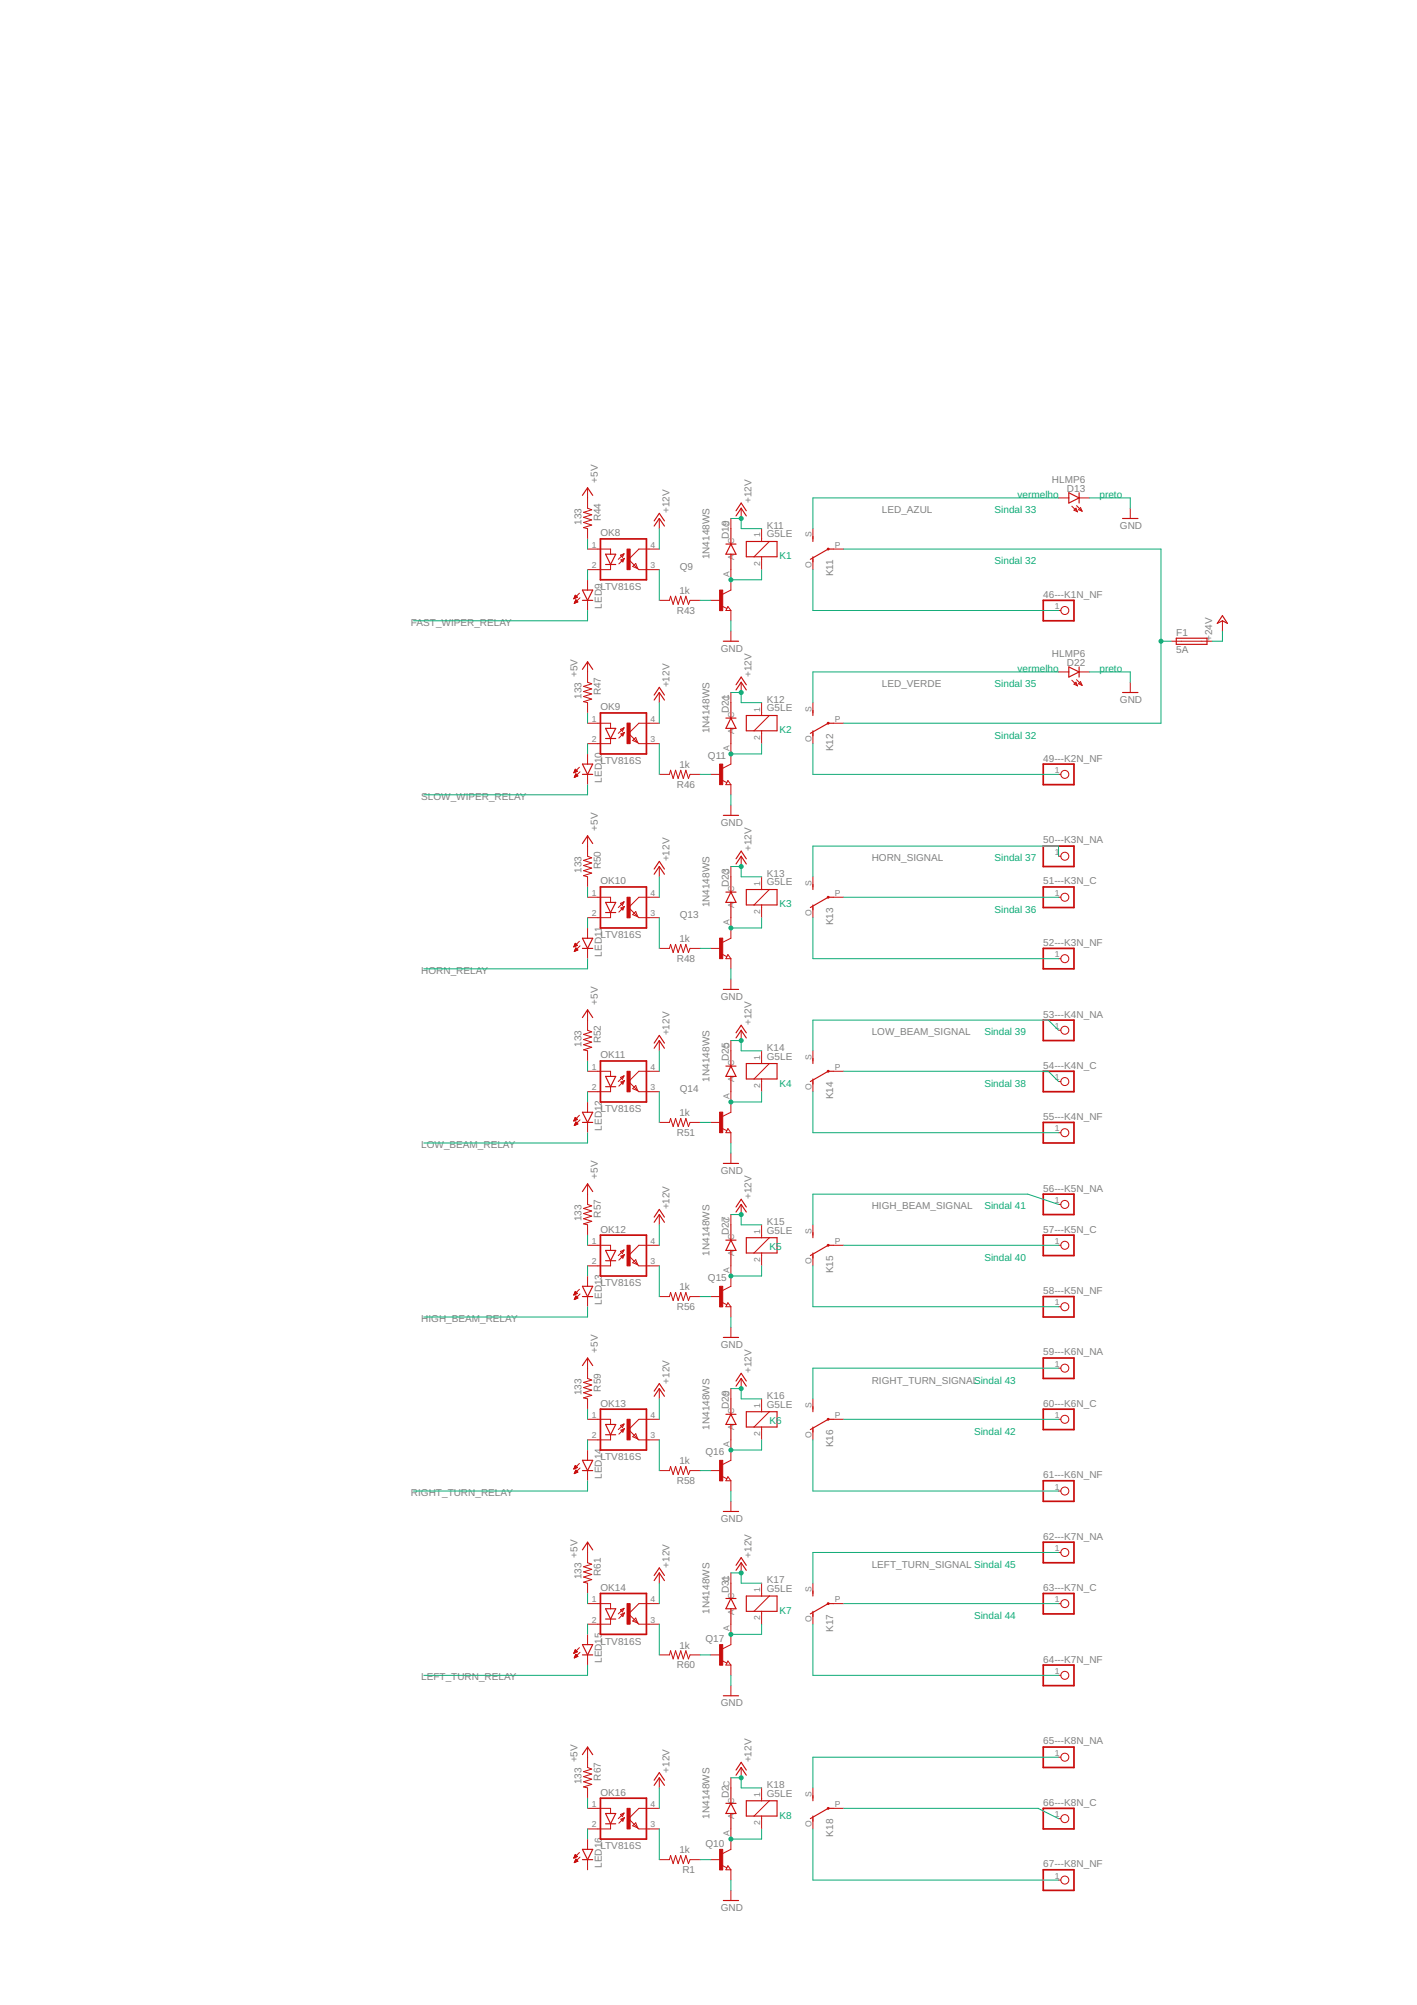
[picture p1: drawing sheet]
<svg xmlns="http://www.w3.org/2000/svg" width="210mm" height="297mm" viewBox="0 0 210 297" stroke-linecap="round" stroke-linejoin="round" font-family="sans-serif">
<defs><g id="words">
<g font-size="1.5" fill="#808080">
<text x="88.6" y="71.5" transform="rotate(-90 88.6 71.5)">+5V</text>
<text x="155.8" y="71.6">HLMP6</text>
<text x="86.1" y="77.8" transform="rotate(-90 86.1 77.8)">133</text>
<text x="89" y="77.2" transform="rotate(-90 89 77.2)">R44</text>
<text x="99.2" y="76" transform="rotate(-90 99.2 76)">+12V</text>
<text x="111.3" y="74.5" transform="rotate(-90 111.3 74.5)">+12V</text>
<text x="130.6" y="76">LED_AZUL</text>
<text x="158" y="72.9">D13</text>
<text x="88.9" y="79.5">OK8</text>
<text x="105.1" y="82.9" transform="rotate(-90 105.1 82.9)">1N4148WS</text>
<text x="108" y="79.8" transform="rotate(-90 108 79.8)">D19</text>
<text x="113.6" y="79.6">G5LE</text>
<text x="113.6" y="78.3">K11</text>
<text x="165.9" y="78.3">GND</text>
<text x="88.9" y="87.4">LTV816S</text>
<text x="100.6" y="88">1k</text>
<text x="100.7" y="84.4">Q9</text>
<text x="123.4" y="85.4" transform="rotate(-90 123.4 85.4)">K11</text>
<text x="154.5" y="88.6">46---K1N_NF</text>
<text x="60.9" y="92.7">FAST_WIPER_RELAY</text>
<text x="89.2" y="90.2" transform="rotate(-90 89.2 90.2)">LED9</text>
<text x="100.3" y="90.9">R43</text>
<text x="174.2" y="94.2">F1</text>
<text x="179.6" y="95" transform="rotate(-90 179.6 95)">+24V</text>
<text x="85.5" y="100.3" transform="rotate(-90 85.5 100.3)">+5V</text>
<text x="99.2" y="101.8" transform="rotate(-90 99.2 101.8)">+12V</text>
<text x="106.8" y="96.5">GND</text>
<text x="111.3" y="100.3" transform="rotate(-90 111.3 100.3)">+12V</text>
<text x="130.6" y="101.8">LED_VERDE</text>
<text x="155.8" y="97.4">HLMP6</text>
<text x="158" y="98.6">D22</text>
<text x="174.2" y="96.7">5A</text>
<text x="86.1" y="103.5" transform="rotate(-90 86.1 103.5)">133</text>
<text x="88.9" y="105.2">OK9</text>
<text x="89" y="103" transform="rotate(-90 89 103)">R47</text>
<text x="108" y="105.6" transform="rotate(-90 108 105.6)">D21</text>
<text x="113.6" y="105.4">G5LE</text>
<text x="113.6" y="104.1">K12</text>
<text x="165.9" y="104.1">GND</text>
<text x="88.9" y="113.2">LTV816S</text>
<text x="100.6" y="113.8">1k</text>
<text x="104.9" y="112.4">Q11</text>
<text x="105.1" y="108.7" transform="rotate(-90 105.1 108.7)">1N4148WS</text>
<text x="123.4" y="111.3" transform="rotate(-90 123.4 111.3)">K12</text>
<text x="154.5" y="112.8">49---K2N_NF</text>
<text x="62.4" y="118.5">SLOW_WIPER_RELAY</text>
<text x="89.2" y="115.9" transform="rotate(-90 89.2 115.9)">LED10</text>
<text x="100.3" y="116.7">R46</text>
<text x="88.6" y="123.1" transform="rotate(-90 88.6 123.1)">+5V</text>
<text x="106.8" y="122.3">GND</text>
<text x="154.5" y="125">50---K3N_NA</text>
<text x="86.1" y="129.3" transform="rotate(-90 86.1 129.3)">133</text>
<text x="88.9" y="131">OK10</text>
<text x="89" y="128.8" transform="rotate(-90 89 128.8)">R50</text>
<text x="99.2" y="127.6" transform="rotate(-90 99.2 127.6)">+12V</text>
<text x="108" y="131.4" transform="rotate(-90 108 131.4)">D23</text>
<text x="111.3" y="126.1" transform="rotate(-90 111.3 126.1)">+12V</text>
<text x="113.6" y="131.2">G5LE</text>
<text x="113.6" y="129.9">K13</text>
<text x="129.1" y="127.6">HORN_SIGNAL</text>
<text x="154.5" y="131">51---K3N_C</text>
<text x="100.7" y="136">Q13</text>
<text x="105.1" y="134.4" transform="rotate(-90 105.1 134.4)">1N4148WS</text>
<text x="123.4" y="137.1" transform="rotate(-90 123.4 137.1)">K13</text>
<text x="88.9" y="139">LTV816S</text>
<text x="89.2" y="141.7" transform="rotate(-90 89.2 141.7)">LED11</text>
<text x="100.3" y="142.5">R48</text>
<text x="100.6" y="139.6">1k</text>
<text x="154.5" y="140.1">52---K3N_NF</text>
<text x="62.4" y="144.3">HORN_RELAY</text>
<text x="88.6" y="148.9" transform="rotate(-90 88.6 148.9)">+5V</text>
<text x="106.8" y="148.1">GND</text>
<text x="86.1" y="155.1" transform="rotate(-90 86.1 155.1)">133</text>
<text x="89" y="154.6" transform="rotate(-90 89 154.6)">R52</text>
<text x="99.2" y="153.4" transform="rotate(-90 99.2 153.4)">+12V</text>
<text x="111.3" y="151.9" transform="rotate(-90 111.3 151.9)">+12V</text>
<text x="113.6" y="155.7">K14</text>
<text x="129.1" y="153.4">LOW_BEAM_SIGNAL</text>
<text x="154.5" y="150.7">53---K4N_NA</text>
<text x="88.9" y="156.8">OK11</text>
<text x="100.7" y="161.7">Q14</text>
<text x="105.1" y="160.2" transform="rotate(-90 105.1 160.2)">1N4148WS</text>
<text x="108" y="157.2" transform="rotate(-90 108 157.2)">D25</text>
<text x="113.6" y="157">G5LE</text>
<text x="154.5" y="158.3">54---K4N_C</text>
<text x="88.9" y="164.8">LTV816S</text>
<text x="89.2" y="167.5" transform="rotate(-90 89.2 167.5)">LED12</text>
<text x="100.6" y="165.4">1k</text>
<text x="123.4" y="162.9" transform="rotate(-90 123.4 162.9)">K14</text>
<text x="154.5" y="165.9">55---K4N_NF</text>
<text x="62.4" y="170.1">LOW_BEAM_RELAY</text>
<text x="100.3" y="168.2">R51</text>
<text x="106.8" y="173.9">GND</text>
<text x="88.6" y="174.6" transform="rotate(-90 88.6 174.6)">+5V</text>
<text x="99.2" y="179.2" transform="rotate(-90 99.2 179.2)">+12V</text>
<text x="111.3" y="177.7" transform="rotate(-90 111.3 177.7)">+12V</text>
<text x="129.1" y="179.2">HIGH_BEAM_SIGNAL</text>
<text x="154.5" y="176.5">56---K5N_NA</text>
<text x="86.1" y="180.9" transform="rotate(-90 86.1 180.9)">133</text>
<text x="88.9" y="182.6">OK12</text>
<text x="89" y="180.4" transform="rotate(-90 89 180.4)">R57</text>
<text x="108" y="183" transform="rotate(-90 108 183)">D27</text>
<text x="113.6" y="182.8">G5LE</text>
<text x="113.6" y="181.5">K15</text>
<text x="154.5" y="182.6">57---K5N_C</text>
<text x="88.9" y="190.6">LTV816S</text>
<text x="100.6" y="191.2">1k</text>
<text x="104.9" y="189.8">Q15</text>
<text x="105.1" y="186" transform="rotate(-90 105.1 186)">1N4148WS</text>
<text x="123.4" y="188.7" transform="rotate(-90 123.4 188.7)">K15</text>
<text x="154.5" y="191.7">58---K5N_NF</text>
<text x="62.4" y="195.9">HIGH_BEAM_RELAY</text>
<text x="89.2" y="193.3" transform="rotate(-90 89.2 193.3)">LED13</text>
<text x="100.3" y="194">R56</text>
<text x="88.6" y="200.4" transform="rotate(-90 88.6 200.4)">+5V</text>
<text x="106.8" y="199.7">GND</text>
<text x="111.3" y="203.5" transform="rotate(-90 111.3 203.5)">+12V</text>
<text x="154.5" y="200.8">59---K6N_NA</text>
<text x="86.1" y="206.7" transform="rotate(-90 86.1 206.7)">133</text>
<text x="88.9" y="208.4">OK13</text>
<text x="89" y="206.2" transform="rotate(-90 89 206.2)">R59</text>
<text x="99.2" y="205" transform="rotate(-90 99.2 205)">+12V</text>
<text x="108" y="208.8" transform="rotate(-90 108 208.8)">D29</text>
<text x="113.6" y="208.5">G5LE</text>
<text x="113.6" y="207.2">K16</text>
<text x="129.1" y="205">RIGHT_TURN_SIGNALSindal 43</text>
<text x="154.5" y="208.4">60---K6N_C</text>
<text x="104.5" y="215.6">Q16</text>
<text x="105.1" y="211.8" transform="rotate(-90 105.1 211.8)">1N4148WS</text>
<text x="123.4" y="214.4" transform="rotate(-90 123.4 214.4)">K16</text>
<text x="60.9" y="221.7">RIGHT_TURN_RELAY</text>
<text x="88.9" y="216.3">LTV816S</text>
<text x="89.2" y="219.1" transform="rotate(-90 89.2 219.1)">LED14</text>
<text x="100.3" y="219.8">R58</text>
<text x="100.6" y="216.9">1k</text>
<text x="154.5" y="219">61---K6N_NF</text>
<text x="106.8" y="225.4">GND</text>
<text x="85.5" y="230.8" transform="rotate(-90 85.5 230.8)">+5V</text>
<text x="86.1" y="234" transform="rotate(-90 86.1 234)">133</text>
<text x="89" y="233.5" transform="rotate(-90 89 233.5)">R61</text>
<text x="99.2" y="232.3" transform="rotate(-90 99.2 232.3)">+12V</text>
<text x="111.3" y="230.8" transform="rotate(-90 111.3 230.8)">+12V</text>
<text x="129.1" y="232.3">LEFT_TURN_SIGNAL Sindal 45</text>
<text x="154.5" y="228.1">62---K7N_NA</text>
<text x="88.9" y="235.7">OK14</text>
<text x="105.1" y="239.1" transform="rotate(-90 105.1 239.1)">1N4148WS</text>
<text x="108" y="236.1" transform="rotate(-90 108 236.1)">D31</text>
<text x="113.6" y="235.8">G5LE</text>
<text x="113.6" y="234.5">K17</text>
<text x="154.5" y="235.7">63---K7N_C</text>
<text x="88.9" y="243.6">LTV816S</text>
<text x="100.6" y="244.3">1k</text>
<text x="104.5" y="243.3">Q17</text>
<text x="123.4" y="241.7" transform="rotate(-90 123.4 241.7)">K17</text>
<text x="62.4" y="249">LEFT_TURN_RELAY</text>
<text x="89.2" y="246.4" transform="rotate(-90 89.2 246.4)">LED15</text>
<text x="100.3" y="247.1">R60</text>
<text x="154.5" y="246.3">64---K7N_NF</text>
<text x="106.8" y="252.7">GND</text>
<text x="85.5" y="261.1" transform="rotate(-90 85.5 261.1)">+5V</text>
<text x="89" y="263.8" transform="rotate(-90 89 263.8)">R67</text>
<text x="99.2" y="262.6" transform="rotate(-90 99.2 262.6)">+12V</text>
<text x="111.3" y="261.1" transform="rotate(-90 111.3 261.1)">+12V</text>
<text x="154.5" y="258.4">65---K8N_NA</text>
<text x="86.1" y="264.3" transform="rotate(-90 86.1 264.3)">133</text>
<text x="88.9" y="266">OK16</text>
<text x="105.1" y="269.4" transform="rotate(-90 105.1 269.4)">1N4148WS</text>
<text x="108" y="266.4" transform="rotate(-90 108 266.4)">D2</text>
<text x="113.6" y="266.2">G5LE</text>
<text x="113.6" y="264.9">K18</text>
<text x="154.5" y="267.5">66---K8N_C</text>
<text x="88.9" y="274">LTV816S</text>
<text x="100.6" y="274.6">1k</text>
<text x="104.5" y="273.6">Q10</text>
<text x="123.4" y="272.1" transform="rotate(-90 123.4 272.1)">K18</text>
<text x="89.2" y="276.7" transform="rotate(-90 89.2 276.7)">LED16</text>
<text x="101.1" y="277.5">R1</text>
<text x="154.5" y="276.6">67---K8N_NF</text>
<text x="106.8" y="283.1">GND</text>
</g>
<g font-size="1.5" fill="#0dab76">
<text x="147.3" y="76">Sindal 33</text>
<text x="150.7" y="73.8">vermelho</text>
<text x="162.9" y="73.8">preto</text>
<text x="115.5" y="82.9">K1</text>
<text x="147.3" y="83.6">Sindal 32</text>
<text x="147.3" y="101.8">Sindal 35</text>
<text x="150.7" y="99.6">vermelho</text>
<text x="162.9" y="99.6">preto</text>
<text x="115.5" y="108.7">K2</text>
<text x="147.3" y="109.4">Sindal 32</text>
<text x="147.3" y="127.6">Sindal 37</text>
<text x="115.5" y="134.4">K3</text>
<text x="147.3" y="135.2">Sindal 36</text>
<text x="145.8" y="153.4">Sindal 39</text>
<text x="115.5" y="161">K4</text>
<text x="145.8" y="161">Sindal 38</text>
<text x="145.8" y="179.2">Sindal 41</text>
<text x="114" y="185.3">K5</text>
<text x="145.8" y="186.8">Sindal 40</text>
<text x="114" y="211">K6</text>
<text x="144.3" y="212.6">Sindal 42</text>
<text x="115.5" y="239.1">K7</text>
<text x="144.3" y="239.9">Sindal 44</text>
<text x="115.5" y="269.4">K8</text>
</g>
<g font-size="1.3" fill="#808080">
<text x="87.6" y="81.1">1</text>
<text x="96.4" y="81.1">4</text>
<text x="108.1" y="78.1" transform="rotate(-90 108.1 78.1)">C</text>
<text x="108.7" y="83" transform="rotate(-90 108.7 83)">A</text>
<text x="108.7" y="80.6" transform="rotate(-90 108.7 80.6)">C</text>
<text x="112.6" y="83.8" transform="rotate(-90 112.6 83.8)">2</text>
<text x="112.6" y="79.6" transform="rotate(-90 112.6 79.6)">1</text>
<text x="120.2" y="79.6" transform="rotate(-90 120.2 79.6)">S</text>
<text x="123.7" y="81.1">P</text>
<text x="87.6" y="84.2">2</text>
<text x="96.4" y="84.2">3</text>
<text x="108.1" y="85.4" transform="rotate(-90 108.1 85.4)">A</text>
<text x="120.2" y="84.1" transform="rotate(-90 120.2 84.1)">O</text>
<text x="156.2" y="90.2">1</text>
<text x="87.6" y="106.9">1</text>
<text x="96.4" y="106.9">4</text>
<text x="108.1" y="103.9" transform="rotate(-90 108.1 103.9)">C</text>
<text x="108.7" y="106.4" transform="rotate(-90 108.7 106.4)">C</text>
<text x="112.6" y="105.4" transform="rotate(-90 112.6 105.4)">1</text>
<text x="120.2" y="105.4" transform="rotate(-90 120.2 105.4)">S</text>
<text x="123.7" y="106.9">P</text>
<text x="87.6" y="110">2</text>
<text x="96.4" y="110">3</text>
<text x="108.1" y="111.2" transform="rotate(-90 108.1 111.2)">A</text>
<text x="108.7" y="108.8" transform="rotate(-90 108.7 108.8)">A</text>
<text x="112.6" y="109.6" transform="rotate(-90 112.6 109.6)">2</text>
<text x="120.2" y="109.9" transform="rotate(-90 120.2 109.9)">O</text>
<text x="156.2" y="114.5">1</text>
<text x="108.1" y="129.7" transform="rotate(-90 108.1 129.7)">C</text>
<text x="112.6" y="131.2" transform="rotate(-90 112.6 131.2)">1</text>
<text x="120.2" y="131.2" transform="rotate(-90 120.2 131.2)">S</text>
<text x="156.2" y="126.6">1</text>
<text x="87.6" y="132.7">1</text>
<text x="87.6" y="135.7">2</text>
<text x="96.4" y="135.7">3</text>
<text x="96.4" y="132.7">4</text>
<text x="108.1" y="137" transform="rotate(-90 108.1 137)">A</text>
<text x="108.7" y="134.6" transform="rotate(-90 108.7 134.6)">A</text>
<text x="108.7" y="132.2" transform="rotate(-90 108.7 132.2)">C</text>
<text x="112.6" y="135.4" transform="rotate(-90 112.6 135.4)">2</text>
<text x="120.2" y="135.6" transform="rotate(-90 120.2 135.6)">O</text>
<text x="123.7" y="132.7">P</text>
<text x="156.2" y="132.7">1</text>
<text x="156.2" y="141.8">1</text>
<text x="108.1" y="155.5" transform="rotate(-90 108.1 155.5)">C</text>
<text x="156.2" y="152.4">1</text>
<text x="87.6" y="158.5">1</text>
<text x="87.6" y="161.5">2</text>
<text x="96.4" y="161.5">3</text>
<text x="96.4" y="158.5">4</text>
<text x="108.7" y="160.3" transform="rotate(-90 108.7 160.3)">A</text>
<text x="108.7" y="158" transform="rotate(-90 108.7 158)">C</text>
<text x="112.6" y="161.1" transform="rotate(-90 112.6 161.1)">2</text>
<text x="112.6" y="157" transform="rotate(-90 112.6 157)">1</text>
<text x="120.2" y="161.4" transform="rotate(-90 120.2 161.4)">O</text>
<text x="120.2" y="157" transform="rotate(-90 120.2 157)">S</text>
<text x="123.7" y="158.5">P</text>
<text x="156.2" y="160">1</text>
<text x="108.1" y="162.8" transform="rotate(-90 108.1 162.8)">A</text>
<text x="156.2" y="167.6">1</text>
<text x="156.2" y="178.2">1</text>
<text x="87.6" y="184.3">1</text>
<text x="96.4" y="184.3">4</text>
<text x="108.1" y="181.2" transform="rotate(-90 108.1 181.2)">C</text>
<text x="108.7" y="183.8" transform="rotate(-90 108.7 183.8)">C</text>
<text x="112.6" y="182.8" transform="rotate(-90 112.6 182.8)">1</text>
<text x="120.2" y="182.8" transform="rotate(-90 120.2 182.8)">S</text>
<text x="123.7" y="184.3">P</text>
<text x="156.2" y="184.3">1</text>
<text x="87.6" y="187.3">2</text>
<text x="96.4" y="187.3">3</text>
<text x="108.1" y="188.6" transform="rotate(-90 108.1 188.6)">A</text>
<text x="108.7" y="186.1" transform="rotate(-90 108.7 186.1)">A</text>
<text x="112.6" y="186.9" transform="rotate(-90 112.6 186.9)">2</text>
<text x="120.2" y="187.2" transform="rotate(-90 120.2 187.2)">O</text>
<text x="156.2" y="193.4">1</text>
<text x="156.2" y="202.5">1</text>
<text x="108.1" y="207" transform="rotate(-90 108.1 207)">C</text>
<text x="108.7" y="209.6" transform="rotate(-90 108.7 209.6)">C</text>
<text x="112.6" y="208.6" transform="rotate(-90 112.6 208.6)">1</text>
<text x="120.2" y="208.6" transform="rotate(-90 120.2 208.6)">S</text>
<text x="87.6" y="210.1">1</text>
<text x="87.6" y="213.1">2</text>
<text x="96.4" y="213.1">3</text>
<text x="96.4" y="210.1">4</text>
<text x="108.1" y="214.4" transform="rotate(-90 108.1 214.4)">A</text>
<text x="108.7" y="211.9" transform="rotate(-90 108.7 211.9)">A</text>
<text x="112.6" y="212.7" transform="rotate(-90 112.6 212.7)">2</text>
<text x="120.2" y="213" transform="rotate(-90 120.2 213)">O</text>
<text x="123.7" y="210.1">P</text>
<text x="156.2" y="210.1">1</text>
<text x="156.2" y="220.7">1</text>
<text x="156.2" y="229.8">1</text>
<text x="87.6" y="237.4">1</text>
<text x="96.4" y="237.4">4</text>
<text x="108.1" y="234.3" transform="rotate(-90 108.1 234.3)">C</text>
<text x="108.7" y="239.2" transform="rotate(-90 108.7 239.2)">A</text>
<text x="108.7" y="236.9" transform="rotate(-90 108.7 236.9)">C</text>
<text x="112.6" y="235.9" transform="rotate(-90 112.6 235.9)">1</text>
<text x="120.2" y="235.9" transform="rotate(-90 120.2 235.9)">S</text>
<text x="123.7" y="237.4">P</text>
<text x="156.2" y="237.4">1</text>
<text x="87.6" y="240.4">2</text>
<text x="96.4" y="240.4">3</text>
<text x="108.1" y="241.7" transform="rotate(-90 108.1 241.7)">A</text>
<text x="112.6" y="240" transform="rotate(-90 112.6 240)">2</text>
<text x="120.2" y="240.3" transform="rotate(-90 120.2 240.3)">O</text>
<text x="156.2" y="248">1</text>
<text x="156.2" y="260.1">1</text>
<text x="87.6" y="267.7">1</text>
<text x="96.4" y="267.7">4</text>
<text x="108.1" y="264.7" transform="rotate(-90 108.1 264.7)">C</text>
<text x="108.7" y="269.6" transform="rotate(-90 108.7 269.6)">A</text>
<text x="108.7" y="267.2" transform="rotate(-90 108.7 267.2)">C</text>
<text x="112.6" y="266.2" transform="rotate(-90 112.6 266.2)">1</text>
<text x="120.2" y="266.2" transform="rotate(-90 120.2 266.2)">S</text>
<text x="123.7" y="267.7">P</text>
<text x="156.2" y="269.2">1</text>
<text x="87.6" y="270.7">2</text>
<text x="96.4" y="270.7">3</text>
<text x="108.1" y="272" transform="rotate(-90 108.1 272)">A</text>
<text x="112.6" y="270.3" transform="rotate(-90 112.6 270.3)">2</text>
<text x="120.2" y="270.6" transform="rotate(-90 120.2 270.6)">O</text>
<text x="156.2" y="278.3">1</text>
</g>
</g></defs>
<g fill="none" stroke="#c90d0c" stroke-width=".17">
<path d="M86.3 73.4l.7-1.1 .8 1.1M96.9 77.9l.8-1.1 .7 1.1M96.9 77.2l.8-1.1 .7 1.1M108.3 78.3v2.3M109 76.4l.8-1.1 .8 1.1M109 75.7l.8-1.2 .8 1.2M120.4 79.5v.7M158.3 73l1.6 .8-1.6 .7zM159.9 73v1.5M166.3 76.8h2.3M86.3 99.2l.7-1.2 .8 1.2M86.3 87.4h1.5l-.8 1.5z"/>
<path d="M86.3 88.9h1.5M89.7 82.1h1.5l-.8 1.5zM89.7 83.6h1.5M107.1 95h2.3M107.5 80.6h1.5M108.3 80.6l.7 1.5h-1.5zM108.3 82.1v2.3M110.6 80.2h4.5v2.3h-4.5zM120.4 82.5v.7M123.4 81.3h-.7l-2.7 1.6M158.3 98.8l1.6 .7-1.6 .8zM159.9 98.8v1.5"/>
<path d="M174.2 94.6h4.6v.9h-4.6zM181.1 91.2l.7 1.2-.7-.4-.8 .4zM86.3 113.2h1.5l-.8 1.5zM86.3 114.7h1.5M89.7 107.9h1.5l-.8 1.5zM89.7 109.4h1.5M96.9 103.7l.8-1.1 .7 1.1M96.9 103l.8-1.2 .7 1.2M107.5 106.4h1.5M108.3 104.1v2.3M108.3 107.9v2.3M108.3 106.4l.7 1.5h-1.5z"/>
<path d="M109 102.2l.8-1.1 .8 1.1M109 101.5l.8-1.2 .8 1.2M110.6 106h4.5v2.3h-4.5zM120.4 105.2v.8M120.4 108.3v.7M123.4 107.1h-.7l-2.7 1.5M166.3 102.6h2.3M86.3 125l.7-1.2 .8 1.2M86.3 139h1.5l-.8 1.5zM89.7 133.7h1.5l-.8 1.5zM89.7 135.2h1.5M96.9 129.5l.8-1.1 .7 1.1"/>
<path d="M96.9 128.8l.8-1.2 .7 1.2M107.1 120.8h2.3M107.5 132.2h1.5M108.3 129.9v2.3M108.3 133.7v2.3M108.3 132.2l.7 1.5h-1.5zM109 128l.8-1.1 .8 1.1M109 127.2l.8-1.1 .8 1.1M110.6 131.8h4.5v2.3h-4.5zM120.4 131v.8M120.4 134.1v.7M123.4 132.9h-.7l-2.7 1.6"/>
<path d="M86.3 150.7l.7-1.1 .8 1.1M86.3 140.5h1.5M89.7 159.5h1.5l-.8 1.5zM96.9 155.3l.8-1.1 .7 1.1M96.9 154.5l.8-1.1 .7 1.1M107.1 146.6h2.3M107.5 157.9h1.5M108.3 155.7v2.2M108.3 159.5v2.2M108.3 157.9l.7 1.6h-1.5zM109 153.8l.8-1.2 .8 1.2M109 153l.8-1.1 .8 1.1"/>
<path d="M110.6 157.6h4.5v2.3h-4.5zM120.4 156.8v.8M120.4 159.9v.7M123.4 158.7h-.7l-2.7 1.5M86.3 176.5l.7-1.1 .8 1.1M86.3 164.8h1.5l-.8 1.5zM86.3 166.3h1.5M89.7 161h1.5M107.1 172.4h2.3M109 179.6l.8-1.2 .8 1.2M109 178.8l.8-1.1 .8 1.1M86.3 190.6h1.5l-.8 1.5z"/>
<path d="M86.3 192.1h1.5M89.7 185.3h1.5l-.8 1.5zM89.7 186.8h1.5M96.9 181.1l.8-1.2 .7 1.2M96.9 180.3l.8-1.1 .7 1.1M107.1 198.1h2.3M107.5 183.7h1.5M108.3 181.5v2.2M108.3 185.3v2.2M108.3 183.7l.7 1.6h-1.5zM110.6 183.4h4.5v2.2h-4.5zM120.4 182.6v.8"/>
<path d="M120.4 185.6v.8M123.4 184.5h-.7l-2.7 1.5M86.3 202.3l.7-1.1 .8 1.1M86.3 216.3h1.5l-.8 1.6zM86.3 217.9h1.5M89.7 211h1.5l-.8 1.6zM89.7 212.6h1.5M96.9 206.9l.8-1.2 .7 1.2M96.9 206.1l.8-1.1 .7 1.1M107.5 209.5h1.5M108.3 207.2v2.3M108.3 211v2.3"/>
<path d="M108.3 209.5l.7 1.5h-1.5zM109 205.4l.8-1.2 .8 1.2M109 204.6l.8-1.1 .8 1.1M110.6 209.1h4.5v2.3h-4.5zM120.4 208.4v.7M120.4 211.4v.8M123.4 210.3h-.7l-2.7 1.5M86.3 229.6l.7-1.1 .8 1.1M89.7 238.3h1.5l-.8 1.6zM89.7 239.9h1.5M96.9 234.2l.8-1.2 .7 1.2M96.9 233.4l.8-1.1 .7 1.1"/>
<path d="M107.1 223.9h2.3M107.5 236.8h1.5M108.3 234.5v2.3M108.3 238.3v2.3M108.3 236.8l.7 1.5h-1.5zM109 232.6l.8-1.1 .8 1.1M109 231.9l.8-1.1 .8 1.1M110.6 236.5h4.5v2.2h-4.5zM120.4 235.7v.8M120.4 238.7v.8M123.4 237.6h-.7l-2.7 1.5M86.3 243.6h1.5l-.8 1.6z"/>
<path d="M86.3 245.2h1.5M86.3 259.9l.7-1.1 .8 1.1M107.1 251.2h2.3M86.3 274h1.5l-.8 1.5zM86.3 275.5h1.5M89.7 268.7h1.5l-.8 1.5zM89.7 270.2h1.5M96.9 264.5l.8-1.1 .7 1.1M96.9 263.7l.8-1.1 .7 1.1M107.5 267.2h1.5M108.3 264.9v2.3M108.3 268.7v2.3"/>
<path d="M108.3 267.2l.7 1.5h-1.5zM109 263l.8-1.1 .8 1.1M109 262.2l.8-1.1 .8 1.1M110.6 266.8h4.5v2.2h-4.5zM120.4 266v.8M120.4 269v.8M123.4 267.9h-.7l-2.7 1.5M107.1 281.6h2.3"/>
</g>
<g fill="none" stroke="#c90d0c" stroke-width=".15">
<path d="M87 72.3v3l.7 .2-1.3 .4 1.3 .4-1.3 .3 1.3 .4-1.3 .4 1.3 .4-1.3 .4 .6 .1v1.5M97.7 76.8v1.5M108.3 76.8v1.5M109.8 75.3v1.5M112.8 78.3v1.9M120.4 78.3v1.5M156.8 73.8h1.5M158.8 75l.8 .8M159.1 75.6l.3-.3 .2 .5zM159.5 74.9l.8 .8M159.9 73.8h1.5M160.1 75.2l.2 .5-.5-.2z"/>
<path d="M167.4 75.3v1.5M85 88.7h.1M85 88.6h.2M85.1 88.5h.3M85.1 89.4h.1M85.1 88.5h.4M85.1 88.4h.4M85.1 89.3h.1M85.1 88.4h.3M85.1 89.3h.3M85.2 89.2h.3M85.2 88.3h.2"/>
<path d="M85.2 89.1h.4M85.2 88.2h.1M85.2 89.1h.3M85.2 88.2l.3 .3-.5 .2zM85.2 89h.3M85.3 89h.1M85.3 88.9h.1M85.3 88.9l.3 .3-.5 .2zM85.8 87.9l-.8 .8M85.9 88.6l-.8 .8M87 81.3h3.4v.8M87 85.9v1.5"/>
<path d="M87 88.9v1.5M87 98v3.1l.7 .2-1.3 .4 1.3 .4-1.3 .3 1.3 .4-1.3 .4 1.3 .4-1.3 .3 .6 .2v1.5M90.4 83.6v.8h-3.4M91.9 82.3l.5-.3-.2 .6zM92 83l.5-.3-.2 .5zM92.4 82l-.8 .9M92.5 82.7l-.8 .8M94.2 83.5l.3 .7-.8-.3zM94.5 84.2l.1 .2h3.1M97.7 88.9h1.5l.1-.6 .4 1.2 .4-1.2 .4 1.2 .3-1.2 .4 1.2 .4-1.2 .4 1.2 .2-.6h1.5M97.7 81.3h-3.1l-1.5 1.6 1.4 1.3M105.2 88.9h1.6"/>
<path d="M106.9 89.8l.8 .3M107.8 89.9l.5 .5h-.8zM108.3 84.4v3l-1.2 .6M108.3 90.4v1.6M108.3 93.5v1.5M112.8 82.5v1.9M114 80.2l-2.3 2.3M120.4 82.9v1.5M123.4 81.3h1.6M156.8 90.4h.3M156.8 99.5h1.5M159.9 99.5h1.5"/>
<path d="M173.5 95h6.1M181.1 92v1.5M85 114.4h.1M85 114.4h.3M85.1 114.3h.3M85.1 114.3h.4M85.1 115.1h.1M85.1 114.2h.4M85.1 115.1h.2M85.1 115h.3M85.2 114.2h.2M85.2 115h.3"/>
<path d="M85.2 114.1h.1M85.2 114.9h.4M85.2 114h.1M85.2 114l-.2 .5M85.2 114l.3 .3-.5 .2M85.2 114.9h.3M85.2 114.8h.2M85.3 114.7h.1M85.3 114.6l.3 .4-.5 .2zM85.8 113.7l-.8 .8M85.9 114.3l-.8 .9M87 107.1h3.4v.8"/>
<path d="M87 111.7v1.5M87 114.7v1.5M90.4 109.4v.8h-3.4M91.9 108.1l.5-.3-.2 .6zM92 108.7l.5-.2-.2 .5zM92.4 107.8l-.8 .8M92.5 108.5l-.8 .8M94.2 109.3l.3 .7-.8-.3zM94.5 110l.1 .2h3.1M97.7 114.7h1.5l.1-.6 .4 1.2 .4-1.2 .4 1.2 .3-1.2 .4 1.2 .4-1.2 .4 1.2 .2-.6h1.5M97.7 107.1h-3.1l-1.5 1.5 1.4 1.4M97.7 102.6v1.5"/>
<path d="M105.2 114.7h1.6M106.9 115.6l.8 .4M107.8 115.6l.5 .6h-.8zM108.3 102.6v1.5M108.3 110.2v3l-1.2 .6M108.3 116.2v1.6M108.3 119.3v1.5M109.8 101.1v1.5M112.8 104.1v1.9M112.8 108.3v1.9M114 106l-2.3 2.3M120.4 104.1v1.5"/>
<path d="M120.4 108.6v1.6M123.4 107.1h1.6M156.8 114.7h.3M158.8 100.8l.8 .8M159.1 101.4l.3-.3 .2 .5zM159.5 100.7l.8 .8M160.1 101l.2 .5-.5-.2zM167.4 101.1v1.5M85.1 140h.3M85.2 139.9h.2M85.2 139.9h.1M85.2 139.8h.1"/>
<path d="M85.2 139.7l.3 .4-.5 .2zM85.8 139.4l-.8 .9M87 132.9h3.4v.8M87 123.8v3.1l.7 .2-1.3 .4 1.3 .3-1.3 .4 1.3 .4-1.3 .4 1.3 .3-1.3 .4 .6 .2v1.5M87 137.5v1.5M90.4 135.2v.8h-3.4M91.9 133.8l.5-.2-.2 .5zM92 134.5l.5-.2-.2 .5zM92.4 133.6l-.8 .9M92.5 134.3l-.8 .8M94.2 135l.3 .8-.8-.3zM94.5 135.8l.1 .2h3.1"/>
<path d="M97.7 132.9h-3.1l-1.5 1.6 1.4 1.3M97.7 128.4v1.5M108.3 128.4v1.5M108.3 136v3l-1.2 .6M109.8 126.9v1.5M112.8 129.9v1.9M112.8 134.1v1.9M114 131.8l-2.3 2.3M120.4 129.9v1.5M120.4 134.5v1.5M123.4 132.9h1.6M156.8 132.9h.3"/>
<path d="M156.8 126.9h.3M85 140.3h.1M85 140.2h.1M85 140.2h.3M85.1 140.1h.3M85.1 140h.4M85.1 140.9h.1M85.1 140.9h.2M85.1 140.8h.3M85.2 140.8h.4M85.2 140.7h.4M85.2 140.6h.3"/>
<path d="M85.2 140.6h.2M85.3 140.5h.1M85.3 140.4l.3 .3-.5 .3zM85.9 140.1l-.8 .9M87 158.7h3.4v.8M87 140.5v1.5M87 149.6v3l.7 .3-1.3 .3 1.3 .4-1.3 .4 1.3 .4-1.3 .4 1.3 .4-1.3 .3 .6 .2v1.5M91.9 159.6l.5-.2-.2 .5zM92.4 159.4l-.8 .8M97.7 140.5h1.5l.1-.6 .4 1.2 .4-1.2 .4 1.2 .3-1.2 .4 1.2 .4-1.2 .4 1.2 .2-.6h1.5M97.7 158.7h-3.1l-1.5 1.5 1.4 1.4M97.7 154.2v1.5"/>
<path d="M105.2 140.5h1.6M106.9 141.4l.8 .3M107.8 141.4l.5 .6h-.8zM108.3 142v1.5M108.3 145.1v1.5M108.3 154.2v1.5M109.8 152.6v1.6M112.8 155.7v1.9M112.8 159.9v1.8M114 157.6l-2.3 2.3M120.4 155.7v1.5M123.4 158.7h1.6"/>
<path d="M156.8 142h.3M156.8 152.6h.3M85 166.1h.1M85 166h.2M85 165.9h.3M85.1 165.9h.3M85.1 166.7h.1M85.1 165.8h.4M85.1 166.6h.2M85.1 165.8h.3M85.1 166.6h.3M85.2 165.7h.2"/>
<path d="M85.2 165.6h.1M85.2 166.5h.4M85.2 165.5l.3 .3-.5 .3zM85.2 166.4h.3M85.2 166.3h.2M85.3 166.3h.1M85.6 166.5l-.3-.3-.2 .6M85.6 166.5l-.5 .3M85.8 165.2l-.8 .9M85.9 165.9l-.8 .9M87 163.3v1.5M87 166.3v1.5"/>
<path d="M87 175.4v3l.7 .2-1.3 .4 1.3 .4-1.3 .4 1.3 .4-1.3 .4 1.3 .3-1.3 .4 .6 .2v1.5M90.4 161v.7h-3.4M92 160.3l.5-.2-.2 .5zM92.5 160.1l-.8 .8M94.2 160.8l.3 .8-.8-.3zM94.5 161.6l.1 .1h3.1M97.7 166.3h1.5l.1-.6 .4 1.2 .4-1.2 .4 1.2 .3-1.2 .4 1.2 .4-1.2 .4 1.2 .2-.6h1.5M97.7 179.9v1.6M105.2 166.3h1.6M106.9 167.2l.8 .3M107.8 167.2l.5 .6h-.8zM108.3 161.7v3.1l-1.2 .6"/>
<path d="M108.3 167.8v1.5M108.3 170.8v1.6M108.3 179.9v1.6M109.8 178.4v1.5M120.4 160.2v1.5M156.8 167.8h.3M156.8 160.2h.3M156.8 178.4h.3M85 191.8h.1M85 191.8h.2M85 191.7h.3M85.1 191.6h.4"/>
<path d="M85.1 192.5h.1M85.1 192.4h.2M85.1 191.5h.3M85.2 191.5h.2M85.2 192.4h.3M85.2 191.4h.1M85.2 192.3h.4M85.2 192.2h.3M85.2 191.3l.3 .3-.5 .3zM85.2 191.3h.1M85.2 192.1h.2M85.3 192.1h.1"/>
<path d="M85.6 192.3l-.3-.3-.2 .5M85.6 192.3l-.5 .2M85.8 191l-.8 .9M85.9 191.7l-.8 .8M87 184.5h3.4v.8M87 189v1.6M87 192.1v1.5M90.4 186.8v.7h-3.4M91.9 185.4l.5-.2-.2 .5zM92 186.1l.5-.2-.2 .5zM92.4 185.2l-.8 .8M92.5 185.9l-.8 .8"/>
<path d="M94.2 186.6l.3 .8-.8-.3zM97.7 192.1h1.5l.1-.6 .4 1.2 .4-1.2 .4 1.2 .3-1.2 .4 1.2 .4-1.2 .4 1.2 .2-.6h1.5M97.7 184.5h-3.1l-1.5 1.5 1.5 1.5h3.1M105.2 192.1h1.6M106.9 192.9l.8 .4M107.8 193l.5 .6h-.8zM108.3 187.5v3.1l-1.2 .6M108.3 193.6v1.5M108.3 196.6v1.5M112.8 181.5v1.9M112.8 185.6v1.9M114 183.4l-2.3 2.2"/>
<path d="M120.4 181.5v1.5M120.4 186v1.5M123.4 184.5h1.6M156.8 193.6h.3M156.8 184.5h.3M85 217.6h.1M85 217.6h.2M85.1 217.5h.2M85.1 218.3h.1M85.1 217.4h.4M85.1 218.2h.1M85.1 217.3h.3"/>
<path d="M85.1 218.2h.3M85.2 217.3h.2M85.2 218.1h.3M85.2 218.1h.4M85.2 217.2h.1M85.2 218h.3M85.2 217.1l-.2 .5M85.2 217.1l.3 .3-.5 .2M85.2 217.1h.1M85.3 217.9h.1M85.3 217.8h.1M85.6 218.1l-.3-.3-.2 .5"/>
<path d="M85.6 218.1l-.5 .2M85.8 216.8l-.8 .8M85.9 217.5l-.8 .8M87 210.3h3.4v.7M87 201.2v3l.7 .2-1.3 .4 1.3 .4-1.3 .4 1.3 .4-1.3 .3 1.3 .4-1.3 .4 .6 .1v1.6M87 214.8v1.5M87 217.9v1.5M90.4 212.6v.7h-3.4M91.9 211.2l.5-.2-.2 .5zM92 211.9l.5-.3-.2 .6zM92.4 211l-.8 .8M92.5 211.6l-.8 .9"/>
<path d="M93.7 212.9l.5-.5 .3 .8zM94.5 213.2l.1 .1h3.1M97.7 217.9h1.5l.1-.6 .4 1.2 .4-1.2 .4 1.2 .3-1.2 .4 1.2 .4-1.2 .4 1.2 .2-.6h1.5M97.7 210.3h-3.1l-1.5 1.5 1.4 1.4M97.7 205.7v1.5M105.2 217.9h1.6M106.9 218.7l.8 .4M107.8 218.8l.5 .6h-.8zM108.3 205.7v1.5M108.3 213.3v3l-1.2 .7M108.3 219.4v1.5M109.8 204.2v1.5"/>
<path d="M112.8 207.2v1.9M112.8 211.4v1.9M114 209.1l-2.3 2.3M120.4 207.2v1.6M120.4 211.8v1.5M123.4 210.3h1.6M156.8 210.3h.3M156.8 202.7h.3M87 237.6h3.4v.7M87 228.5v3l.7 .2-1.3 .4 1.3 .4-1.3 .4 1.3 .4-1.3 .3 1.3 .4-1.3 .4 .6 .1v1.6M90.4 239.9v.7h-3.4M91.9 238.5l.5-.2-.2 .5z"/>
<path d="M92 239.2l.5-.2-.2 .5zM92.4 238.3l-.8 .8M92.5 239l-.8 .8M97.7 237.6h-3.1l-1.5 1.5 1.5 1.5h3.1M97.7 233v1.5M108.3 222.4v1.5M108.3 233v1.5M109.8 231.5v1.5M112.8 234.5v2M112.8 238.7v1.9M114 236.5l-2.3 2.2M120.4 234.5v1.6"/>
<path d="M120.4 239.1v1.5M123.4 237.6h1.6M156.8 237.6h.3M156.8 220.9h.3M156.8 230h.3M85 244.9h.1M85 244.9h.2M85 244.8h.3M85.1 244.7h.3M85.1 245.6h.1M85.1 244.7h.4M85.1 245.5h.2"/>
<path d="M85.1 244.6h.3M85.2 244.6h.2M85.2 245.4h.3M85.2 244.5h.1M85.2 245.4h.4M85.2 245.3h.3M85.2 244.4l-.2 .5M85.2 244.4l.3 .3-.5 .2M85.2 244.4h.1M85.2 245.2h.2M85.3 245.2h.1M85.6 245.4l-.3-.3-.2 .5"/>
<path d="M85.6 245.4l-.5 .2M85.8 244.1l-.8 .8M85.9 244.8l-.8 .8M87 242.1v1.5M87 245.2v1.5M87 258.8v3.1l.7 .2-1.3 .4 1.3 .3-1.3 .4 1.3 .4-1.3 .4 1.3 .4-1.3 .3 .6 .2v1.5M93.7 240.2l.5-.5 .3 .8zM97.7 245.2h1.5l.1-.6 .4 1.2 .4-1.2 .4 1.2 .3-1.2 .4 1.2 .4-1.2 .4 1.2 .2-.6h1.5M105.2 245.2h1.6M106.9 246l.8 .4M107.8 246.1l.5 .6h-.8zM108.3 240.6v3l-1.2 .7"/>
<path d="M108.3 246.7v1.5M108.3 249.7v1.5M156.8 248.2h.3M85 275.3h.1M85 275.2h.2M85 275.1h.3M85.1 275.1h.3M85.1 275.9h.1M85.1 275h.4M85.1 275.8h.2M85.1 275h.3M85.2 274.9h.2"/>
<path d="M85.2 275.8h.3M85.2 274.8h.1M85.2 275.7h.4M85.2 275.7h.3M85.2 274.7l.3 .3-.5 .3zM85.2 275.6h.3M85.2 275.5h.2M85.3 275.5h.1M85.3 275.4v.1M85.6 275.7l-.3-.3-.2 .5M85.6 275.7l-.5 .2M85.8 274.4l-.8 .9"/>
<path d="M85.9 275.1l-.8 .8M87 267.9h3.4v.8M87 272.5v1.5M87 275.5v1.5M90.4 270.2v.8h-3.4M91.9 268.8l.5-.2-.2 .5zM92 269.5l.5-.2-.2 .5zM92.4 268.6l-.8 .8M92.5 269.3l-.8 .8M93.7 270.5l.5-.5 .3 .8zM94.5 270.8l.1 .2h3.1M97.7 263.4v1.5"/>
<path d="M97.7 275.5h1.5l.1-.6 .4 1.2 .4-1.2 .4 1.2 .3-1.2 .4 1.2 .4-1.2 .4 1.2 .2-.6h1.5M97.7 267.9h-3.1l-1.5 1.5 1.4 1.4M105.2 275.5h1.6M106.9 276.4l.8 .3M107.8 276.4l.5 .6h-.8zM108.3 263.4v1.5M108.3 271v3l-1.2 .6M108.3 277v1.5M109.8 261.9v1.5M112.8 264.9v1.9M112.8 269v2M114 266.8l-2.3 2.2"/>
<path d="M120.4 264.9v1.5M120.4 269.4v1.6M123.4 267.9h1.6M156.8 260.3h.3M156.8 269.4h.3M156.8 278.5h.3M108.3 280.1v1.5"/>
<circle cx="157.7" cy="90.4" r=".59"/>
<circle cx="157.7" cy="114.7" r=".59"/>
<circle cx="157.7" cy="132.9" r=".59"/>
<circle cx="157.7" cy="126.9" r=".59"/>
<circle cx="157.7" cy="152.6" r=".59"/>
<circle cx="157.7" cy="142" r=".59"/>
<circle cx="157.7" cy="160.2" r=".59"/>
<circle cx="157.7" cy="167.8" r=".59"/>
<circle cx="157.7" cy="178.4" r=".59"/>
<circle cx="157.7" cy="184.5" r=".59"/>
<circle cx="157.7" cy="193.6" r=".59"/>
<circle cx="157.7" cy="202.7" r=".59"/>
<circle cx="157.7" cy="210.3" r=".59"/>
<circle cx="157.7" cy="237.6" r=".59"/>
<circle cx="157.7" cy="220.9" r=".59"/>
<circle cx="157.7" cy="230" r=".59"/>
<circle cx="157.7" cy="248.2" r=".59"/>
<circle cx="157.7" cy="260.3" r=".59"/>
<circle cx="157.7" cy="269.4" r=".59"/>
<circle cx="157.7" cy="278.5" r=".59"/>
</g>
<g fill="#c90d0c" stroke="#c90d0c" stroke-width=".15">
<path d="M106.6 87.4h.5v3.1h-.5z"/>
<path d="M92.9 81.3h.4v3.1h-.4z"/>
<path d="M106.6 113.2h.5v3h-.5z"/>
<path d="M92.9 107.1h.4v3.1h-.4z"/>
<path d="M106.6 139h.5v3h-.5z"/>
<path d="M92.9 132.9h.4v3.1h-.4z"/>
<path d="M106.6 164.8h.5v3h-.5z"/>
<path d="M92.9 158.7h.4v3.1h-.4z"/>
<path d="M106.6 190.6h.5v3h-.5z"/>
<path d="M92.9 184.5h.4v3h-.4z"/>
<path d="M106.6 216.3h.5v3.1h-.5z"/>
<path d="M92.9 210.3h.4v3h-.4z"/>
<path d="M106.6 243.6h.5v3.1h-.5z"/>
<path d="M92.9 237.6h.4v3h-.4z"/>
<path d="M106.6 274h.5v3h-.5z"/>
<path d="M92.9 267.9h.4v3.1h-.4z"/>
</g>
<g fill="none" stroke="#c90d0c" stroke-width=".25">
<path d="M88.9 79.8h6.9v6.1h-6.9zM154.5 88.9h4.6v3.1h-4.6zM88.9 105.6h6.9v6.1h-6.9zM154.5 113.2h4.6v3h-4.6zM88.9 131.4h6.9v6.1h-6.9zM154.5 131.4h4.6v3.1h-4.6zM154.5 125.3h4.6v3.1h-4.6zM88.9 157.2h6.9v6.1h-6.9zM154.5 140.5h4.6v3h-4.6zM154.5 151.1h4.6v3.1h-4.6zM154.5 158.7h4.6v3h-4.6zM154.5 166.3h4.6v3h-4.6z"/>
<path d="M154.5 176.9h4.6v3h-4.6zM88.9 183h6.9v6h-6.9zM154.5 183h4.6v3h-4.6zM154.5 192.1h4.6v3h-4.6zM88.9 208.8h6.9v6h-6.9zM154.5 208.8h4.6v3h-4.6zM154.5 201.2h4.6v3h-4.6zM154.5 219.4h4.6v3h-4.6zM88.9 236.1h6.9v6h-6.9zM154.5 236.1h4.6v3h-4.6zM154.5 228.5h4.6v3h-4.6zM154.5 246.7h4.6v3h-4.6z"/>
<path d="M154.5 258.8h4.6v3.1h-4.6zM88.9 266.4h6.9v6.1h-6.9zM154.5 267.9h4.6v3.1h-4.6zM154.5 277h4.6v3.1h-4.6z"/>
<circle cx="122.7" cy="81.3" r=".08"/>
<circle cx="122.7" cy="107.1" r=".08"/>
<circle cx="122.7" cy="132.9" r=".08"/>
<circle cx="122.7" cy="158.7" r=".08"/>
<circle cx="122.7" cy="184.5" r=".08"/>
<circle cx="122.7" cy="210.3" r=".08"/>
<circle cx="122.7" cy="237.6" r=".08"/>
<circle cx="122.7" cy="267.9" r=".08"/>
</g>
<g fill="none" stroke="#0dab76" stroke-width=".15">
<path d="M87 79.8v1.5M97.7 78.3v3M108.3 76.8h1.5v1.5h3M156.8 73.8h-36.4v4.5M161.4 73.8h6v1.5M87 84.4v1.5M87 90.4v1.6h-25.7M97.7 84.4v4.5M103.7 88.9h1.5M108.3 92v1.5M112.8 84.4v1.5h-4.5M120.4 84.4v6h36.4"/>
<path d="M125 81.3h47v25.8h-47M156.8 99.5h-36.4v4.6M161.4 99.5h6v1.6M172 95h1.5M181.1 93.5v1.5h-1.5M87 105.6v1.5M87 110.2v1.5M87 116.2v1.6h-24.2M97.7 104.1v3M97.7 110.2v4.5M103.7 114.7h1.5M108.3 117.8v1.5"/>
<path d="M108.3 102.6h1.5v1.5h3M112.8 110.2v1.5h-4.5M120.4 110.2v4.5h36.4M87 131.4v1.5M87 136v1.5M97.7 129.9v3M97.7 136v4.5M108.3 128.4h1.5v1.5h3M112.8 136v1.5h-4.5M120.4 136v6h36.4M125 132.9h31.8M156.8 126.9v-1.6h-36.4v4.6"/>
<path d="M87 142v1.5h-24.2M87 157.2v1.5M97.7 155.7v3M103.7 140.5h1.5M108.3 143.5v1.6M108.3 154.2h1.5v1.5h3M125 158.7h30.3l1.5 1.5M156.8 152.6l-1.5-1.5h-34.9v4.6M87 161.7v1.6M87 167.8v1.5h-24.2M97.7 161.7v4.6M103.7 166.3h1.5"/>
<path d="M108.3 169.3v1.5M108.3 179.9h1.5v1.6h3M112.8 161.7v1.6h-4.5M120.4 161.7v6.1h36.4M156.8 178.4l-4.5-1.5h-31.9v4.6M87 183v1.5M87 187.5v1.5M87 193.6v1.5h-24.2M97.7 181.5v3M97.7 187.5v4.6M103.7 192.1h1.5M108.3 195.1v1.5"/>
<path d="M112.8 187.5v1.5h-4.5M120.4 187.5v6.1h36.4M125 184.5h31.8M87 208.8v1.5M87 213.3v1.5M87 219.4v1.5h-25.7M97.7 207.2v3.1M97.7 213.3v4.6M103.7 217.9h1.5M108.3 205.7h1.5v1.5h3M112.8 213.3v1.5h-4.5M120.4 213.3v7.6h36.4"/>
<path d="M125 210.3h31.8M156.8 202.7h-36.4v4.5M87 236.1v1.5M97.7 234.5v3.1M108.3 220.9v1.5M108.3 233h1.5v1.5h3M125 237.6h31.8M156.8 230h-36.4v4.5M87 240.6v1.5M87 246.7v1.5h-24.2M97.7 240.6v4.6M103.7 245.2h1.5"/>
<path d="M108.3 248.2v1.5M112.8 240.6v1.5h-4.5M120.4 240.6v7.6h36.4M87 266.4v1.5M87 271v1.5M97.7 264.9v3M97.7 271v4.5M103.7 275.5h1.5M108.3 278.5v1.6M108.3 263.4h1.5v1.5h3M112.8 271v1.5h-4.5M120.4 271v7.5h36.4"/>
<path d="M125 267.9h28.8l3 1.5M156.8 260.3h-36.4v4.6"/>
</g>
<g fill="#0dab76" stroke="#0dab76" stroke-width=".15">
<circle cx="109.8" cy="76.8" r=".3"/>
<circle cx="109.8" cy="102.6" r=".3"/>
<circle cx="109.8" cy="128.4" r=".3"/>
<circle cx="109.8" cy="154.2" r=".3"/>
<circle cx="109.8" cy="179.9" r=".3"/>
<circle cx="109.8" cy="205.7" r=".3"/>
<circle cx="109.8" cy="233" r=".3"/>
<circle cx="109.8" cy="263.4" r=".3"/>
<circle cx="108.3" cy="189" r=".3"/>
<circle cx="108.3" cy="242.1" r=".3"/>
<circle cx="172" cy="95" r=".3"/>
<circle cx="108.3" cy="137.5" r=".3"/>
<circle cx="108.3" cy="163.3" r=".3"/>
<circle cx="108.3" cy="214.8" r=".3"/>
<circle cx="108.3" cy="111.7" r=".3"/>
<circle cx="108.3" cy="85.9" r=".3"/>
<circle cx="108.3" cy="272.5" r=".3"/>
</g>
<use href="#words"/>
</svg>
